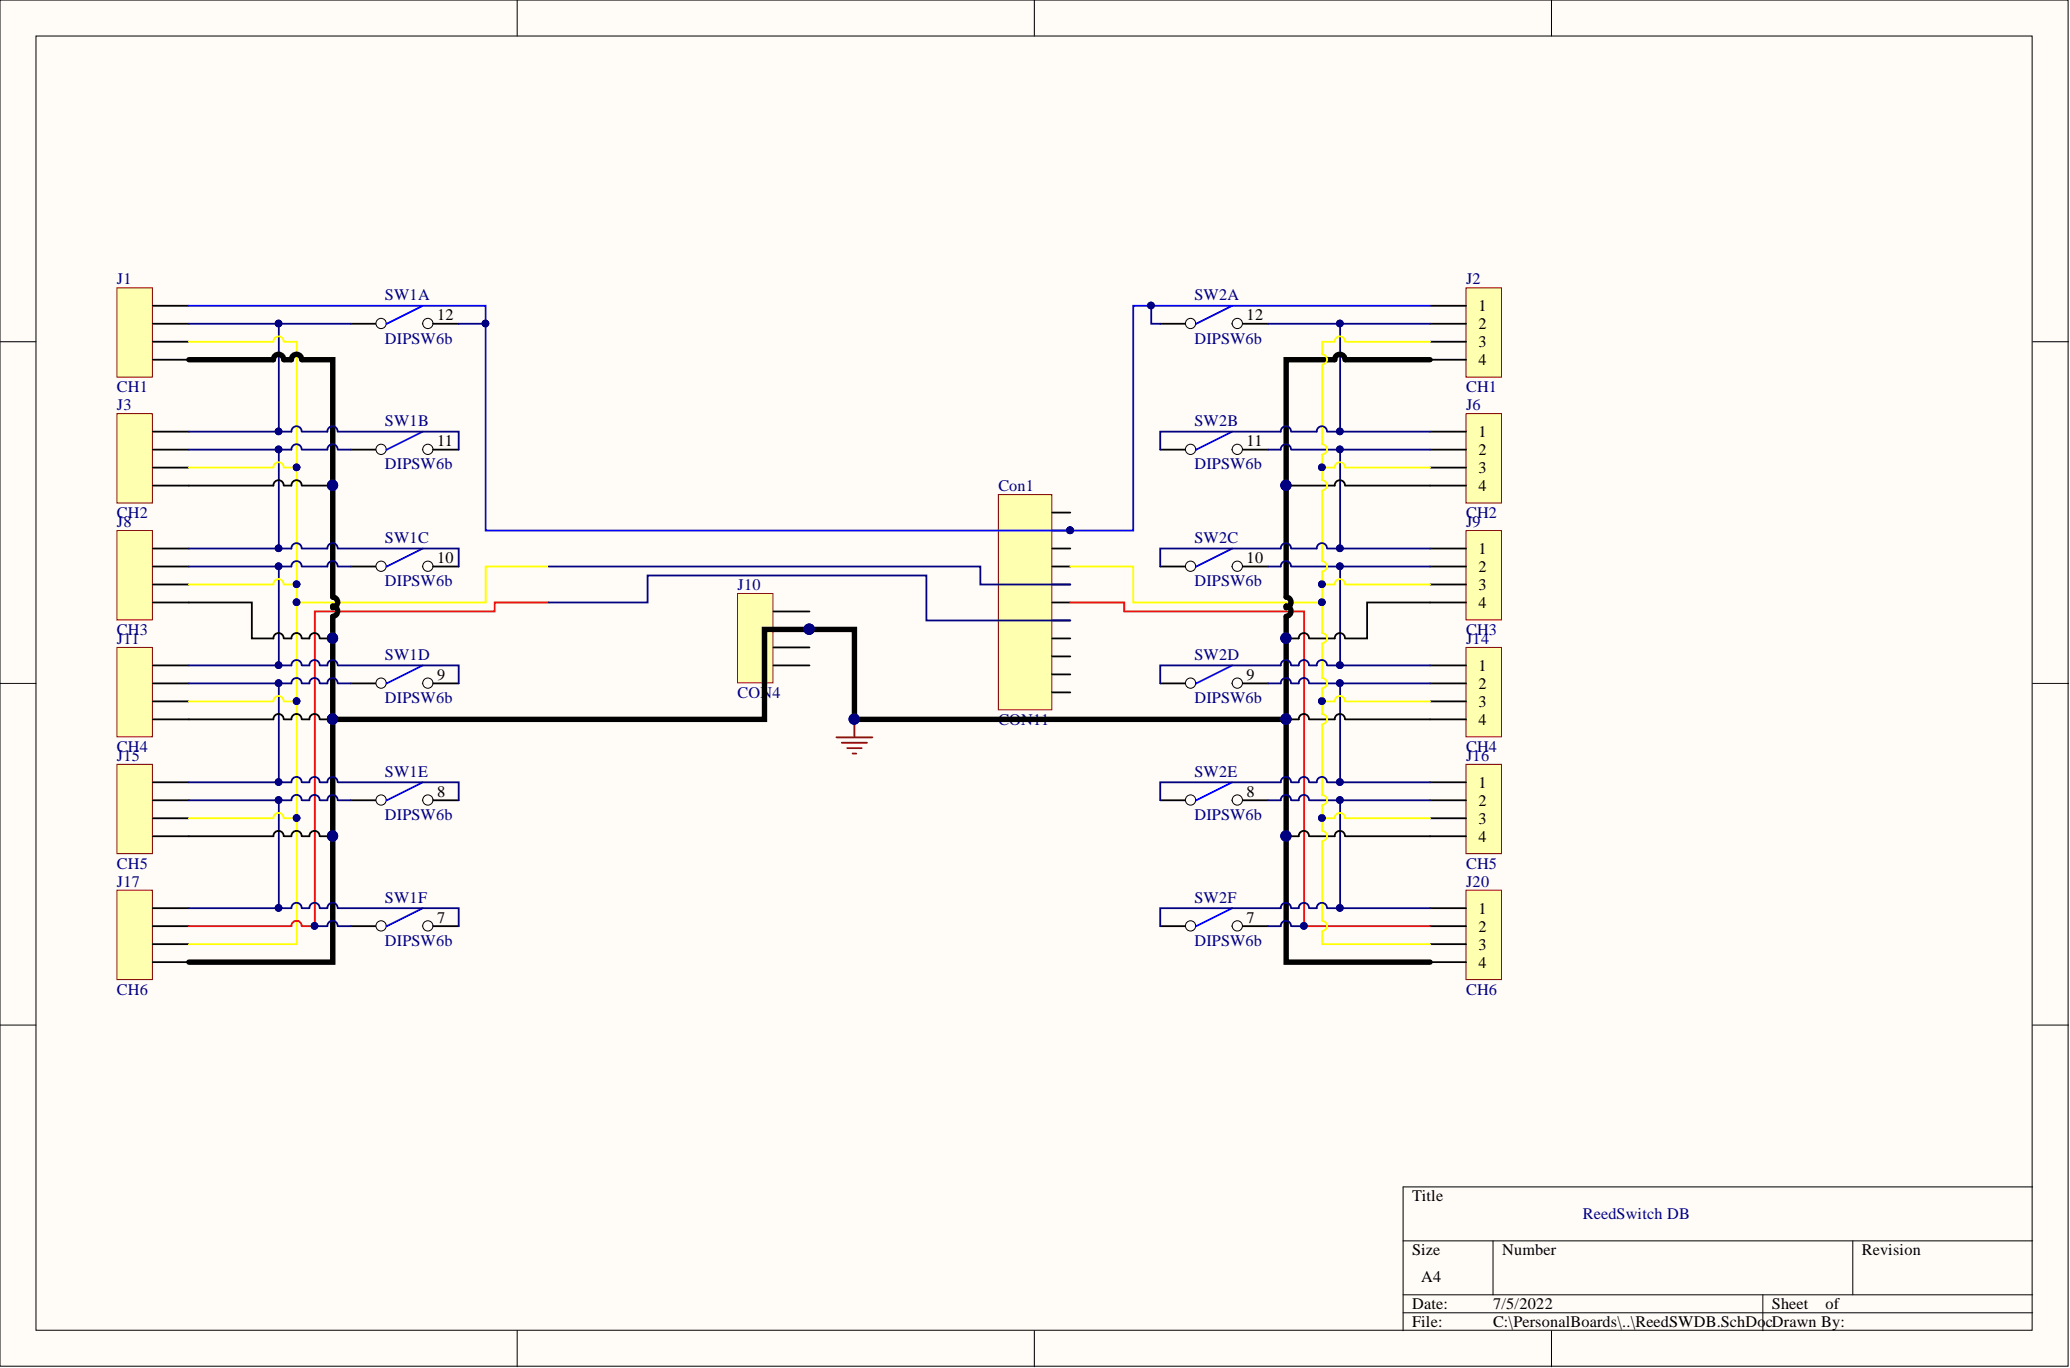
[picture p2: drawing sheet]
<svg xmlns="http://www.w3.org/2000/svg" width="292mm" height="193mm" viewBox="0 0 292 193" stroke-linecap="round" stroke-linejoin="round" font-family="sans-serif">
<defs><g id="words">
<g font-size="2.3" fill="#000080">
<text x="16.5" y="40.1">J1</text>
<text x="206.9" y="40.1">J2</text>
<text x="54.3" y="42.4">SW1A</text>
<text x="168.5" y="42.4">SW2A</text>
<text x="54.3" y="48.5">DIPSW6b</text>
<text x="168.5" y="48.5">DIPSW6b</text>
<text x="16.5" y="55.3">CH1</text>
<text x="16.5" y="57.8">J3</text>
<text x="206.9" y="55.3">CH1</text>
<text x="206.9" y="57.8">J6</text>
<text x="54.3" y="60.1">SW1B</text>
<text x="168.5" y="60.1">SW2B</text>
<text x="54.3" y="66.2">DIPSW6b</text>
<text x="140.9" y="69.3">Con1</text>
<text x="168.5" y="66.2">DIPSW6b</text>
<text x="16.5" y="73.1">CH2</text>
<text x="16.5" y="74.3">J8</text>
<text x="54.3" y="76.6">SW1C</text>
<text x="168.5" y="76.6">SW2C</text>
<text x="206.9" y="73.1">CH2</text>
<text x="206.9" y="74.3">J9</text>
<text x="54.3" y="82.7">DIPSW6b</text>
<text x="104.1" y="83.2">J10</text>
<text x="168.5" y="82.7">DIPSW6b</text>
<text x="16.5" y="89.6">CH3</text>
<text x="206.9" y="89.6">CH3</text>
<text x="16.5" y="90.8">J11</text>
<text x="54.3" y="93.1">SW1D</text>
<text x="168.5" y="93.1">SW2D</text>
<text x="206.9" y="90.8">J14</text>
<text x="54.3" y="99.2">DIPSW6b</text>
<text x="104.1" y="98.4">CON4</text>
<text x="168.5" y="99.2">DIPSW6b</text>
<text x="16.5" y="106">CH4</text>
<text x="16.5" y="107.3">J15</text>
<text x="140.9" y="102.2">CON11</text>
<text x="206.9" y="106">CH4</text>
<text x="206.9" y="107.3">J16</text>
<text x="54.3" y="109.6">SW1E</text>
<text x="168.5" y="109.6">SW2E</text>
<text x="54.3" y="115.7">DIPSW6b</text>
<text x="168.5" y="115.7">DIPSW6b</text>
<text x="16.5" y="122.5">CH5</text>
<text x="16.5" y="125.1">J17</text>
<text x="206.9" y="122.5">CH5</text>
<text x="206.9" y="125.1">J20</text>
<text x="54.3" y="127.3">SW1F</text>
<text x="168.5" y="127.3">SW2F</text>
<text x="54.3" y="133.4">DIPSW6b</text>
<text x="168.5" y="133.4">DIPSW6b</text>
<text x="16.5" y="140.3">CH6</text>
<text x="206.9" y="140.3">CH6</text>
<text x="223.4" y="172">ReedSwitch DB</text>
</g>
<g font-size="2.3">
<text x="61.7" y="45.2">12</text>
<text x="175.9" y="45.2">12</text>
<text x="208.7" y="43.9">1</text>
<text x="208.7" y="46.4">2</text>
<text x="208.7" y="49">3</text>
<text x="208.7" y="51.5">4</text>
<text x="61.7" y="62.9">11</text>
<text x="175.9" y="62.9">11</text>
<text x="208.7" y="61.6">1</text>
<text x="208.7" y="64.2">2</text>
<text x="208.7" y="66.7">3</text>
<text x="208.7" y="69.3">4</text>
<text x="61.7" y="79.4">10</text>
<text x="175.9" y="79.4">10</text>
<text x="208.7" y="78.1">1</text>
<text x="208.7" y="80.7">2</text>
<text x="208.7" y="83.2">3</text>
<text x="208.7" y="85.7">4</text>
<text x="61.7" y="95.9">9</text>
<text x="175.9" y="95.9">9</text>
<text x="208.7" y="94.6">1</text>
<text x="208.7" y="97.2">2</text>
<text x="208.7" y="99.7">3</text>
<text x="208.7" y="102.2">4</text>
<text x="61.7" y="112.4">8</text>
<text x="175.9" y="112.4">8</text>
<text x="208.7" y="111.1">1</text>
<text x="208.7" y="113.6">2</text>
<text x="208.7" y="116.2">3</text>
<text x="208.7" y="118.7">4</text>
<text x="61.7" y="130.1">7</text>
<text x="175.9" y="130.1">7</text>
<text x="208.7" y="128.9">1</text>
<text x="208.7" y="131.4">2</text>
<text x="208.7" y="133.9">3</text>
<text x="208.7" y="136.5">4</text>
<text x="199.3" y="169.5">Title</text>
<text x="199.3" y="177.1">Size</text>
<text x="212" y="177.1">Number</text>
<text x="262.7" y="177.1">Revision</text>
<text x="199.3" y="184.7">Date:</text>
<text x="200.5" y="180.9">A4</text>
<text x="210.7" y="184.7">7/5/2022</text>
<text x="250" y="184.7">Sheet</text>
<text x="257.6" y="184.7">of</text>
<text x="199.3" y="187.2">File:</text>
<text x="210.7" y="187.2">C:\PersonalBoards\..\ReedSWDB.SchDo</text>
<text x="249.2" y="187.2">cDrawn By:</text>
</g>
</g></defs>
<g fill="#fffcf8" stroke="#000" stroke-width=".14">
<path d="M0 0h291.8v192.7h-291.8z"/>
<path d="M5.1 5.1h281.7v182.5h-281.7z"/>
</g>
<g fill="none" stroke="#000" stroke-width=".14">
<path d="M73 0v5.1M146 0v5.1M218.9 0v5.1M0 48.2h5.1M286.8 48.2h5.1M0 96.4h5.1M286.8 96.4h5.1M0 144.6h5.1M286.8 144.6h5.1M198 175h88.8M210.7 175v7.6M261.4 175v7.6"/>
<path d="M286.8 167.4h-88.8v20.3M73 187.7v5.1M146 187.7v5.1M198 182.6h88.8M198 185.2h88.8M218.9 187.7v5.1M248.8 182.6v5.1"/>
</g>
<path d="M206.9 40.6h5v12.6h-5z" fill="#ffffb0" stroke="#800000" stroke-width=".14"/>
<path d="M201.8 43.1h5.1M201.8 45.7h5.1M201.8 48.2h5.1M201.8 50.7h5.1" fill="none" stroke="#000" stroke-width=".25"/>
<path d="M206.9 58.4h5v12.6h-5z" fill="#ffffb0" stroke="#800000" stroke-width=".14"/>
<path d="M201.8 60.9h5.1M201.8 63.4h5.1M201.8 66h5.1M201.8 68.5h5.1" fill="none" stroke="#000" stroke-width=".25"/>
<path d="M206.9 74.8h5v12.6h-5z" fill="#ffffb0" stroke="#800000" stroke-width=".14"/>
<path d="M201.8 77.4h5.1M201.8 79.9h5.1M201.8 82.4h5.1M201.8 85h5.1" fill="none" stroke="#000" stroke-width=".25"/>
<path d="M206.9 91.3h5v12.6h-5z" fill="#ffffb0" stroke="#800000" stroke-width=".14"/>
<path d="M201.8 93.9h5.1M201.8 96.4h5.1M201.8 98.9h5.1M201.8 101.5h5.1" fill="none" stroke="#000" stroke-width=".25"/>
<path d="M206.9 107.8h5v12.6h-5z" fill="#ffffb0" stroke="#800000" stroke-width=".14"/>
<path d="M201.8 110.4h5.1M201.8 112.9h5.1M201.8 115.4h5.1M201.8 118h5.1" fill="none" stroke="#000" stroke-width=".25"/>
<path d="M206.9 125.6h5v12.6h-5z" fill="#ffffb0" stroke="#800000" stroke-width=".14"/>
<path d="M201.8 128.1h5.1M201.8 130.6h5.1M201.8 133.2h5.1M201.8 135.7h5.1" fill="none" stroke="#000" stroke-width=".25"/>
<path d="M104.1 83.7h5v12.6h-5z" fill="#ffffb0" stroke="#800000" stroke-width=".14"/>
<path d="M109.1 86.3h5.1M109.1 88.8h5.1M109.1 91.3h5.1M109.1 93.9h5.1" fill="none" stroke="#000" stroke-width=".25"/>
<circle cx="114.2" cy="88.8" r=".72" fill="#000080" stroke="#000080" stroke-width=".14"/>
<path d="M140.9 69.8h7.5v30.3h-7.5z" fill="#ffffb0" stroke="#800000" stroke-width=".14"/>
<path d="M148.5 72.3h2.5M148.5 74.8h2.5M148.5 77.4h2.5M148.5 79.9h2.5M148.5 82.4h2.5M148.5 85h2.5M148.5 87.5h2.5M148.5 90.1h2.5M148.5 92.6h2.5M148.5 95.1h2.5M148.5 97.7h2.5" fill="none" stroke="#000" stroke-width=".25"/>
<circle cx="151" cy="74.8" r=".47" fill="#000080" stroke="#000080" stroke-width=".14"/>
<path d="M16.5 40.6h5v12.6h-5z" fill="#ffffb0" stroke="#800000" stroke-width=".14"/>
<path d="M21.6 43.1h5.1M21.6 45.7h5.1M21.6 48.2h5.1M21.6 50.7h5.1" fill="none" stroke="#000" stroke-width=".25"/>
<path d="M16.5 58.4h5v12.6h-5z" fill="#ffffb0" stroke="#800000" stroke-width=".14"/>
<path d="M21.6 60.9h5.1M21.6 63.4h5.1M21.6 66h5.1M21.6 68.5h5.1" fill="none" stroke="#000" stroke-width=".25"/>
<path d="M16.5 74.8h5v12.6h-5z" fill="#ffffb0" stroke="#800000" stroke-width=".14"/>
<path d="M21.6 77.4h5.1M21.6 79.9h5.1M21.6 82.4h5.1M21.6 85h5.1" fill="none" stroke="#000" stroke-width=".25"/>
<path d="M16.5 91.3h5v12.6h-5z" fill="#ffffb0" stroke="#800000" stroke-width=".14"/>
<path d="M21.6 93.9h5.1M21.6 96.4h5.1M21.6 98.9h5.1M21.6 101.5h5.1" fill="none" stroke="#000" stroke-width=".25"/>
<path d="M16.5 107.8h5v12.6h-5z" fill="#ffffb0" stroke="#800000" stroke-width=".14"/>
<path d="M21.6 110.4h5.1M21.6 112.9h5.1M21.6 115.4h5.1M21.6 118h5.1" fill="none" stroke="#000" stroke-width=".25"/>
<path d="M16.5 125.6h5v12.6h-5z" fill="#ffffb0" stroke="#800000" stroke-width=".14"/>
<path d="M49.5 45.7h5.1M21.6 128.1h5.1M21.6 130.6h5.1M21.6 133.2h5.1M21.6 135.7h5.1" fill="none" stroke="#000" stroke-width=".25"/>
<path d="M118 104h5.1M118.8 104.8h3.5M119.6 105.5h2M120.3 106.3h.5M120.6 101.5v2.5" fill="none" stroke="#800000" stroke-width=".25"/>
<circle cx="120.5" cy="101.4" r=".72" fill="#000080" stroke="#000080" stroke-width=".14"/>
<circle cx="53.8" cy="45.6" r=".72" fill="#fffcf8" stroke="#000" stroke-width=".14"/>
<path d="M59.7 45.7h5" fill="none" stroke="#000" stroke-width=".25"/>
<circle cx="60.4" cy="45.6" r=".72" fill="#fffcf8" stroke="#000" stroke-width=".14"/>
<path d="M59.7 43.1l-5.1 2.6" fill="none" stroke="#00f" stroke-width=".25"/>
<path d="M49.5 63.4h5.1" fill="none" stroke="#000" stroke-width=".25"/>
<circle cx="53.8" cy="63.4" r=".72" fill="#fffcf8" stroke="#000" stroke-width=".14"/>
<path d="M59.7 63.4h5" fill="none" stroke="#000" stroke-width=".25"/>
<circle cx="60.4" cy="63.4" r=".72" fill="#fffcf8" stroke="#000" stroke-width=".14"/>
<path d="M59.7 60.9l-5.1 2.5" fill="none" stroke="#00f" stroke-width=".25"/>
<path d="M49.5 79.9h5.1" fill="none" stroke="#000" stroke-width=".25"/>
<circle cx="53.8" cy="79.9" r=".72" fill="#fffcf8" stroke="#000" stroke-width=".14"/>
<path d="M59.7 79.9h5" fill="none" stroke="#000" stroke-width=".25"/>
<circle cx="60.4" cy="79.9" r=".72" fill="#fffcf8" stroke="#000" stroke-width=".14"/>
<path d="M59.7 77.4l-5.1 2.5" fill="none" stroke="#00f" stroke-width=".25"/>
<path d="M49.5 96.4h5.1" fill="none" stroke="#000" stroke-width=".25"/>
<circle cx="53.8" cy="96.4" r=".72" fill="#fffcf8" stroke="#000" stroke-width=".14"/>
<path d="M59.7 96.4h5" fill="none" stroke="#000" stroke-width=".25"/>
<circle cx="60.4" cy="96.4" r=".72" fill="#fffcf8" stroke="#000" stroke-width=".14"/>
<path d="M59.7 93.9l-5.1 2.5" fill="none" stroke="#00f" stroke-width=".25"/>
<path d="M49.5 112.9h5.1" fill="none" stroke="#000" stroke-width=".25"/>
<circle cx="53.8" cy="112.9" r=".72" fill="#fffcf8" stroke="#000" stroke-width=".14"/>
<path d="M59.7 112.9h5" fill="none" stroke="#000" stroke-width=".25"/>
<circle cx="60.4" cy="112.9" r=".72" fill="#fffcf8" stroke="#000" stroke-width=".14"/>
<path d="M59.7 110.4l-5.1 2.5" fill="none" stroke="#00f" stroke-width=".25"/>
<path d="M49.5 130.6h5.1" fill="none" stroke="#000" stroke-width=".25"/>
<circle cx="53.8" cy="130.6" r=".72" fill="#fffcf8" stroke="#000" stroke-width=".14"/>
<path d="M59.7 130.6h5" fill="none" stroke="#000" stroke-width=".25"/>
<circle cx="60.4" cy="130.6" r=".72" fill="#fffcf8" stroke="#000" stroke-width=".14"/>
<path d="M59.7 128.1l-5.1 2.5" fill="none" stroke="#00f" stroke-width=".25"/>
<path d="M163.7 45.7h5.1" fill="none" stroke="#000" stroke-width=".25"/>
<circle cx="168" cy="45.6" r=".72" fill="#fffcf8" stroke="#000" stroke-width=".14"/>
<path d="M173.9 45.7h5.1" fill="none" stroke="#000" stroke-width=".25"/>
<circle cx="174.6" cy="45.6" r=".72" fill="#fffcf8" stroke="#000" stroke-width=".14"/>
<path d="M173.9 43.1l-5.1 2.6" fill="none" stroke="#00f" stroke-width=".25"/>
<path d="M163.7 63.4h5.1" fill="none" stroke="#000" stroke-width=".25"/>
<circle cx="168" cy="63.4" r=".72" fill="#fffcf8" stroke="#000" stroke-width=".14"/>
<path d="M173.9 63.4h5.1" fill="none" stroke="#000" stroke-width=".25"/>
<circle cx="174.6" cy="63.4" r=".72" fill="#fffcf8" stroke="#000" stroke-width=".14"/>
<path d="M173.9 60.9l-5.1 2.5" fill="none" stroke="#00f" stroke-width=".25"/>
<path d="M163.7 79.9h5.1" fill="none" stroke="#000" stroke-width=".25"/>
<circle cx="168" cy="79.9" r=".72" fill="#fffcf8" stroke="#000" stroke-width=".14"/>
<path d="M173.9 79.9h5.1" fill="none" stroke="#000" stroke-width=".25"/>
<circle cx="174.6" cy="79.9" r=".72" fill="#fffcf8" stroke="#000" stroke-width=".14"/>
<path d="M173.9 77.4l-5.1 2.5" fill="none" stroke="#00f" stroke-width=".25"/>
<path d="M163.7 96.4h5.1" fill="none" stroke="#000" stroke-width=".25"/>
<circle cx="168" cy="96.4" r=".72" fill="#fffcf8" stroke="#000" stroke-width=".14"/>
<path d="M173.9 96.4h5.1" fill="none" stroke="#000" stroke-width=".25"/>
<circle cx="174.6" cy="96.4" r=".72" fill="#fffcf8" stroke="#000" stroke-width=".14"/>
<path d="M173.9 93.9l-5.1 2.5" fill="none" stroke="#00f" stroke-width=".25"/>
<path d="M163.7 112.9h5.1" fill="none" stroke="#000" stroke-width=".25"/>
<circle cx="168" cy="112.9" r=".72" fill="#fffcf8" stroke="#000" stroke-width=".14"/>
<path d="M173.9 112.9h5.1" fill="none" stroke="#000" stroke-width=".25"/>
<circle cx="174.6" cy="112.9" r=".72" fill="#fffcf8" stroke="#000" stroke-width=".14"/>
<path d="M173.9 110.4l-5.1 2.5" fill="none" stroke="#00f" stroke-width=".25"/>
<path d="M163.7 130.6h5.1" fill="none" stroke="#000" stroke-width=".25"/>
<circle cx="168" cy="130.6" r=".72" fill="#fffcf8" stroke="#000" stroke-width=".14"/>
<path d="M173.9 130.6h5.1" fill="none" stroke="#000" stroke-width=".25"/>
<circle cx="174.6" cy="130.6" r=".72" fill="#fffcf8" stroke="#000" stroke-width=".14"/>
<path d="M26.7 43.1h41.8v31.7h91.4v-31.7h41.9M173.9 128.1l-5.1 2.5" fill="none" stroke="#00f" stroke-width=".25"/>
<g fill="#000080" stroke="#000080" stroke-width=".14">
<circle cx="151" cy="74.8" r=".47"/>
<circle cx="162.4" cy="43.1" r=".47"/>
<circle cx="189.1" cy="45.6" r=".47"/>
<circle cx="189.1" cy="60.8" r=".47"/>
<circle cx="189.1" cy="63.4" r=".47"/>
<circle cx="189.1" cy="77.3" r=".47"/>
<circle cx="189.1" cy="79.9" r=".47"/>
<circle cx="189.1" cy="93.8" r=".47"/>
<circle cx="189.1" cy="96.4" r=".47"/>
<circle cx="189.1" cy="110.3" r=".47"/>
<circle cx="189.1" cy="112.9" r=".47"/>
<circle cx="189.1" cy="128.1" r=".47"/>
<circle cx="186.5" cy="65.9" r=".47"/>
<circle cx="186.5" cy="82.4" r=".47"/>
<circle cx="186.5" cy="98.9" r=".47"/>
<circle cx="186.5" cy="84.9" r=".47"/>
<circle cx="184" cy="130.6" r=".47"/>
<circle cx="181.5" cy="117.9" r=".72"/>
<circle cx="181.5" cy="101.4" r=".72"/>
<circle cx="181.5" cy="90" r=".72"/>
<circle cx="181.5" cy="68.5" r=".72"/>
<circle cx="186.5" cy="115.4" r=".47"/>
<circle cx="68.5" cy="45.6" r=".47"/>
<circle cx="39.3" cy="45.6" r=".47"/>
<circle cx="39.3" cy="60.8" r=".47"/>
<circle cx="39.3" cy="63.4" r=".47"/>
<circle cx="39.3" cy="77.3" r=".47"/>
<circle cx="39.3" cy="79.9" r=".47"/>
<circle cx="39.3" cy="93.8" r=".47"/>
<circle cx="39.3" cy="96.4" r=".47"/>
<circle cx="39.3" cy="110.3" r=".47"/>
<circle cx="39.3" cy="112.9" r=".47"/>
<circle cx="39.3" cy="128.1" r=".47"/>
<circle cx="41.8" cy="115.4" r=".47"/>
<circle cx="41.8" cy="98.9" r=".47"/>
<circle cx="41.8" cy="84.9" r=".47"/>
<circle cx="41.8" cy="82.4" r=".47"/>
<circle cx="41.8" cy="65.9" r=".47"/>
<circle cx="44.4" cy="130.6" r=".47"/>
<circle cx="46.9" cy="117.9" r=".72"/>
<circle cx="46.9" cy="101.4" r=".72"/>
<circle cx="46.9" cy="90" r=".72"/>
<circle cx="46.9" cy="68.5" r=".72"/>
<circle cx="114.2" cy="88.8" r=".72"/>
<circle cx="120.5" cy="101.4" r=".72"/>
</g>
<g fill="none" stroke="#000080" stroke-width=".25">
<path d="M26.7 45.7h12.6v15.2h-12.6M39.3 45.7h10.2M64.7 45.7h3.8M162.5 43.1v2.6h1.2M179 45.7h10.1M201.8 45.7h-12.7v15.2h12.7M26.7 63.4h12.6v14h-12.6M26.7 79.9h12.6v14h-12.6M42.6 63.4a.72 .72 0 0 0-.8-.7 .72 .72 0 0 0-.7 .7h-1.8M42.6 79.9a.72 .72 0 0 0-.8-.7 .72 .72 0 0 0-.7 .7h-1.8M42.6 77.4a.72 .72 0 0 0-.8-.8 .72 .72 0 0 0-.7 .8h-1.8M42.6 60.9a.72 .72 0 0 0-.8-.8 .72 .72 0 0 0-.7 .8h-1.8"/>
<path d="M47.6 63.4a.72 .72 0 0 0-.7-.7 .72 .72 0 0 0-.7 .7h-3.6M47.6 79.9a.72 .72 0 0 0-.7-.7 .72 .72 0 0 0-.7 .7h-3.6M47.6 77.4a.72 .72 0 0 0-.7-.8 .72 .72 0 0 0-.7 .8h-3.6M47.6 60.9a.72 .72 0 0 0-.7-.8 .72 .72 0 0 0-.7 .8h-3.6M47.7 77.4h17v2.5M47.7 60.9h17v2.5M47.7 63.4h1.8M47.7 79.9h1.8M77.4 79.9h60.9v2.5h12.7M182.2 63.4a.72 .72 0 0 0-.7-.7 .72 .72 0 0 0-.8 .7h-1.7M182.2 79.9a.72 .72 0 0 0-.7-.7 .72 .72 0 0 0-.8 .7h-1.7M182.2 60.9a.72 .72 0 0 0-.7-.8 .72 .72 0 0 0-.8 .8h-17v2.5"/>
<path d="M182.2 77.4a.72 .72 0 0 0-.7-.8 .72 .72 0 0 0-.8 .8h-17v2.5M182.3 63.4h6.8M182.3 79.9h6.8M187.3 60.9a.72 .72 0 0 0-.8-.8 .72 .72 0 0 0-.7 .8h-3.5M187.3 77.4a.72 .72 0 0 0-.8-.8 .72 .72 0 0 0-.7 .8h-3.5M187.3 60.9h1.8M187.3 77.4h1.8M201.8 63.4h-12.7v14h12.7M201.8 79.9h-12.7v14h12.7M26.7 96.4h12.6v14h-12.6M42.6 96.4a.72 .72 0 0 0-.8-.8 .72 .72 0 0 0-.7 .8h-1.8M42.6 93.9a.72 .72 0 0 0-.8-.8 .72 .72 0 0 0-.7 .8h-1.8"/>
<path d="M45.1 96.4a.72 .72 0 0 0-.7-.8 .72 .72 0 0 0-.7 .8h-1.1M45.1 93.9a.72 .72 0 0 0-.7-.8 .72 .72 0 0 0-.7 .8h-1.1M47.6 96.4a.72 .72 0 0 0-.7-.8 .72 .72 0 0 0-.7 .8h-1M47.6 93.9a.72 .72 0 0 0-.7-.8 .72 .72 0 0 0-.7 .8h-1M47.7 93.9h17v2.5M47.7 96.4h1.8M77.4 85h14v-3.8h39.3v6.3h20.3M182.2 96.4a.72 .72 0 0 0-.7-.8 .72 .72 0 0 0-.8 .8h-1.7M182.2 93.9a.72 .72 0 0 0-.7-.8 .72 .72 0 0 0-.8 .8h-17v2.5M184.7 96.4a.72 .72 0 0 0-.7-.8 .72 .72 0 0 0-.7 .8h-1M184.7 93.9a.72 .72 0 0 0-.7-.8 .72 .72 0 0 0-.7 .8h-1M184.8 96.4h4.3"/>
<path d="M187.3 93.9a.72 .72 0 0 0-.8-.8 .72 .72 0 0 0-.7 .8h-1M187.3 93.9h1.8M201.8 96.4h-12.7v14h12.7M26.7 112.9h12.6v15.2h-12.6M42.6 112.9a.72 .72 0 0 0-.8-.8 .72 .72 0 0 0-.7 .8h-1.8M42.6 110.3a.72 .72 0 0 0-.8-.7 .72 .72 0 0 0-.7 .8h-1.8M45.1 112.9a.72 .72 0 0 0-.7-.8 .72 .72 0 0 0-.7 .8h-1.1M45.1 110.3a.72 .72 0 0 0-.7-.7 .72 .72 0 0 0-.7 .8h-1.1M47.6 112.9a.72 .72 0 0 0-.7-.8 .72 .72 0 0 0-.7 .8h-1M47.6 110.3a.72 .72 0 0 0-.7-.7 .72 .72 0 0 0-.7 .8h-1M47.7 110.4h17v2.5M47.7 112.9h1.8"/>
<path d="M182.2 112.9a.72 .72 0 0 0-.7-.8 .72 .72 0 0 0-.8 .8h-1.7M182.2 110.3a.72 .72 0 0 0-.7-.7 .72 .72 0 0 0-.8 .8h-17v2.5M184.7 112.9a.72 .72 0 0 0-.7-.8 .72 .72 0 0 0-.7 .8h-1M184.7 110.3a.72 .72 0 0 0-.7-.7 .72 .72 0 0 0-.7 .8h-1M184.8 112.9h4.3M187.3 110.3a.72 .72 0 0 0-.8-.7 .72 .72 0 0 0-.7 .8h-1M187.3 110.4h1.8M201.8 112.9h-12.7v15.2h12.7M42.6 128.1a.72 .72 0 0 0-.8-.8 .72 .72 0 0 0-.7 .8h-1.8M45.1 128.1a.72 .72 0 0 0-.7-.8 .72 .72 0 0 0-.7 .8h-1.1M47.6 130.6a.72 .72 0 0 0-.7-.7 .72 .72 0 0 0-.7 .7h-1.8M47.6 128.1a.72 .72 0 0 0-.7-.8 .72 .72 0 0 0-.7 .8h-1"/>
<path d="M47.7 128.1h17v2.5M47.7 130.6h1.8M182.2 130.6a.72 .72 0 0 0-.7-.7 .72 .72 0 0 0-.8 .7h-1.7M182.2 128.1a.72 .72 0 0 0-.7-.8 .72 .72 0 0 0-.8 .8h-17v2.5M182.3 130.6h1.7M184.7 128.1a.72 .72 0 0 0-.7-.8 .72 .72 0 0 0-.7 .8h-1M187.3 128.1a.72 .72 0 0 0-.8-.8 .72 .72 0 0 0-.7 .8h-1M187.3 128.1h1.8"/>
</g>
<g fill="none" stroke="#ff0" stroke-width=".25">
<path d="M40 48.2a.72 .72 0 0 0-.7-.8 .72 .72 0 0 0-.7 .8h-11.9M40.1 48.2h1.8v85h-15.2M186.6 51.5v11.2a.72 .72 0 0 1 .7 .7 .72 .72 0 0 1-.7 .7M189.8 48.2a.72 .72 0 0 0-.7-.8 .72 .72 0 0 0-.8 .8h-1.7v1.8a.72 .72 0 0 1 .7 .7 .72 .72 0 0 1-.7 .7M189.9 48.2h11.9M40 66a.72 .72 0 0 0-.7-.8 .72 .72 0 0 0-.7 .8h-11.9M40.1 66h1.8M77.4 79.9h-8.9v5.1h-26.6M151 79.9h8.9v5.1h26.7M186.6 69.3v9.9a.72 .72 0 0 1 .7 .7 .72 .72 0 0 1-.7 .7M186.6 64.2v3.5a.72 .72 0 0 1 .7 .8 .72 .72 0 0 1-.7 .7M189.8 66a.72 .72 0 0 0-.7-.8 .72 .72 0 0 0-.8 .8h-1.7"/>
<path d="M189.9 66h11.9M40 82.4a.72 .72 0 0 0-.7-.7 .72 .72 0 0 0-.7 .7h-11.9M40 98.9a.72 .72 0 0 0-.7-.7 .72 .72 0 0 0-.7 .7h-11.9M40.1 82.4h1.8M40.1 98.9h1.8M186.6 97.2v3.5a.72 .72 0 0 1 .7 .7 .72 .72 0 0 1-.7 .8M186.6 90.8v4.8a.72 .72 0 0 1 .7 .8 .72 .72 0 0 1-.7 .7M186.6 80.7v8.6a.72 .72 0 0 1 .7 .7 .72 .72 0 0 1-.7 .7M189.8 82.4a.72 .72 0 0 0-.7-.7 .72 .72 0 0 0-.8 .7h-1.7M189.8 98.9a.72 .72 0 0 0-.7-.7 .72 .72 0 0 0-.8 .7h-1.7M189.9 82.4h11.9M189.9 98.9h11.9"/>
<path d="M40 115.4a.72 .72 0 0 0-.7-.7 .72 .72 0 0 0-.7 .7h-11.9M40.1 115.4h1.8M186.6 118.7v11.2a.72 .72 0 0 1 .7 .7 .72 .72 0 0 1-.7 .7M186.6 113.6v3.6a.72 .72 0 0 1 .7 .7 .72 .72 0 0 1-.7 .7M186.6 102.2v9.9a.72 .72 0 0 1 .7 .8 .72 .72 0 0 1-.7 .7M189.8 115.4a.72 .72 0 0 0-.7-.7 .72 .72 0 0 0-.8 .7h-1.7M189.9 115.4h11.9M186.6 131.4v1.8h15.2"/>
</g>
<path d="M77.4 85h-7.6v1.3h-25.4v44.3h-1.8M151 85h7.6v1.3h25.4v44.3h17.8M42.6 130.6a.72 .72 0 0 0-.8-.7 .72 .72 0 0 0-.7 .7h-14.4" fill="none" stroke="#f00" stroke-width=".25"/>
<path d="M40 50.7a.72 .72 0 0 0-.7-.7 .72 .72 0 0 0-.7 .7h-11.9M42.6 50.7a.72 .72 0 0 0-.8-.7 .72 .72 0 0 0-.7 .7h-1M42.6 50.7h4.4v33.5a.72 .72 0 0 1 .6 .7 .72 .72 0 0 1-.6 .8M189.8 50.7a.72 .72 0 0 0-.7-.7 .72 .72 0 0 0-.8 .7h-6.8v33.5a.72 .72 0 0 1 .7 .7 .72 .72 0 0 1-.7 .8M189.9 50.7h11.9M47 87v48.7h-20.3M47 85.7v-.2a.72 .72 0 0 1 .6 .7 .72 .72 0 0 1-.6 .7M181.5 87v48.7h20.3M181.5 85.7v-.2a.72 .72 0 0 1 .7 .7 .72 .72 0 0 1-.7 .7M47 101.5h60.9v-12.7h12.7v12.7h60.9" fill="none" stroke="#000" stroke-width=".76"/>
<g fill="none" stroke="#000" stroke-width=".25">
<path d="M40 68.5a.72 .72 0 0 0-.7-.8 .72 .72 0 0 0-.7 .8h-11.9M42.6 68.5a.72 .72 0 0 0-.8-.8 .72 .72 0 0 0-.7 .8h-1M42.6 68.5h4.4M189.8 68.5a.72 .72 0 0 0-.7-.8 .72 .72 0 0 0-.8 .8h-6.8M189.9 68.5h11.9M26.7 85h8.8v5.1h3.1a.72 .72 0 0 1 .7-.8 .72 .72 0 0 1 .7 .8M42.6 90.1a.72 .72 0 0 0-.8-.8 .72 .72 0 0 0-.7 .8h-1M45.1 90.1a.72 .72 0 0 0-.7-.8 .72 .72 0 0 0-.7 .8h-1.1M45.2 90.1h1.8M184.7 90.1a.72 .72 0 0 0-.7-.8 .72 .72 0 0 0-.7 .8h-1.8M189.8 90.1a.72 .72 0 0 0-.7-.8 .72 .72 0 0 0-.8 .8h-3.5M201.8 85h-8.9v5.1h-3"/>
<path d="M40 101.5a.72 .72 0 0 0-.7-.8 .72 .72 0 0 0-.7 .8h-11.9M40 118a.72 .72 0 0 0-.7-.8 .72 .72 0 0 0-.7 .8h-11.9M42.6 101.5a.72 .72 0 0 0-.8-.8 .72 .72 0 0 0-.7 .8h-1M42.6 118a.72 .72 0 0 0-.8-.8 .72 .72 0 0 0-.7 .8h-1M45.1 101.5a.72 .72 0 0 0-.7-.8 .72 .72 0 0 0-.7 .8h-1.1M45.1 118a.72 .72 0 0 0-.7-.8 .72 .72 0 0 0-.7 .8h-1.1M45.2 101.5h1.8M45.2 118h1.8M184.7 101.5a.72 .72 0 0 0-.7-.8 .72 .72 0 0 0-.7 .8h-1.8M184.7 118a.72 .72 0 0 0-.7-.8 .72 .72 0 0 0-.7 .8h-1.8M189.8 101.5a.72 .72 0 0 0-.7-.8 .72 .72 0 0 0-.8 .8h-3.5M189.8 118a.72 .72 0 0 0-.7-.8 .72 .72 0 0 0-.8 .8h-3.5"/>
<path d="M189.9 101.5h11.9M189.9 118h11.9"/>
</g>
<use href="#words"/>
</svg>
